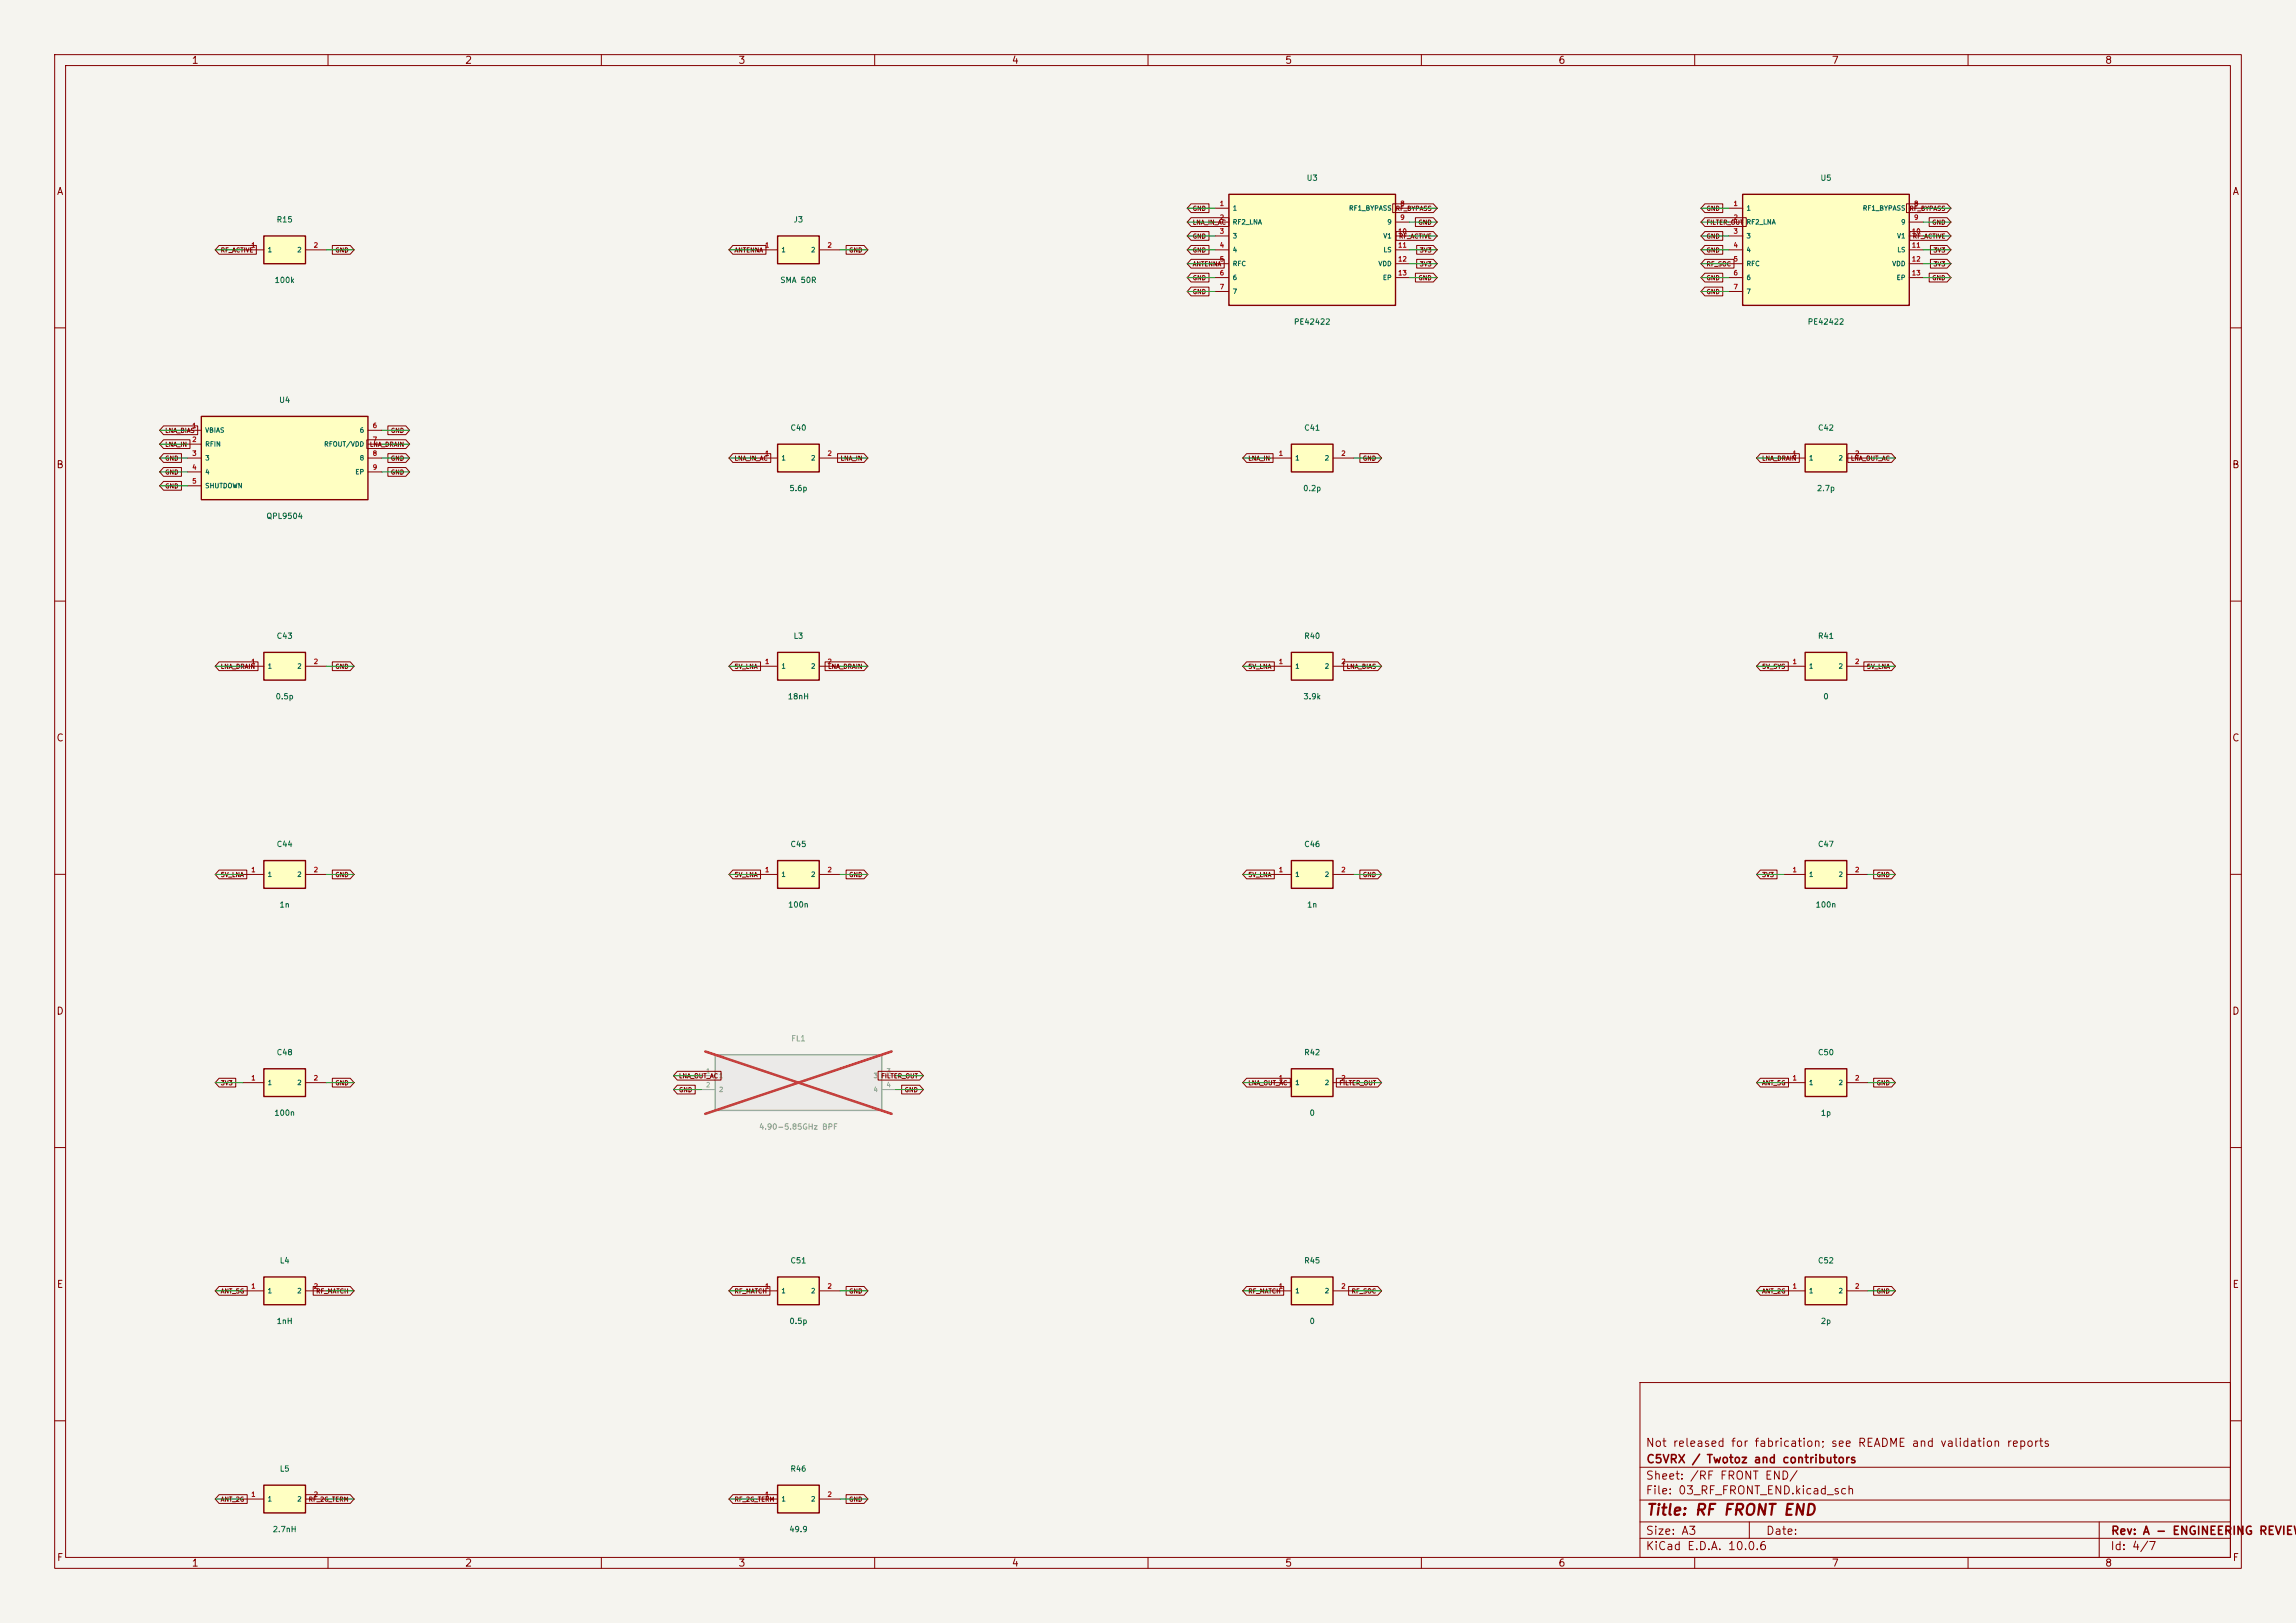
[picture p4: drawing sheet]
<svg xmlns="http://www.w3.org/2000/svg" width="420mm" height="297mm" viewBox="0 0 420 297" stroke-linecap="round" stroke-linejoin="round" font-family="sans-serif">
<defs><g id="words">
<text font-size="2" fill="#840000" x="301" y="277.8">Title: RF FRONT END</text>
<g font-size="1.5" fill="#840000">
<text x="300.9" y="265.1">Not released for fabrication; see README and validation reports</text>
<text x="301" y="268.1">C5VRX / Twotoz and contributors</text>
<text x="300.9" y="273.8">File: 03_RF_FRONT_END.kicad_sch</text>
<text x="300.9" y="271.1">Sheet: /RF FRONT END/</text>
<text x="300.9" y="281.2">Size: A3</text>
<text x="322.9" y="281.2">Date:</text>
<text x="386" y="281.2">Rev: A - ENGINEERING REVIEW</text>
<text x="300.9" y="284">KiCad E.D.A. 10.0.6</text>
<text x="385.9" y="284">Id: 4/7</text>
</g>
<g font-size="1.3" fill="#840000">
<text x="35" y="12">1</text>
<text x="85" y="12">2</text>
<text x="135" y="12">3</text>
<text x="185" y="12">4</text>
<text x="235" y="12">5</text>
<text x="285" y="12">6</text>
<text x="335" y="12">7</text>
<text x="385" y="12">8</text>
<text x="10.3" y="36">A</text>
<text x="408.3" y="36">A</text>
<text x="10.2" y="86">B</text>
<text x="408.2" y="86">B</text>
<text x="10.2" y="136">C</text>
<text x="408.2" y="136">C</text>
<text x="10.2" y="186">D</text>
<text x="408.2" y="186">D</text>
<text x="10.3" y="236">E</text>
<text x="408.3" y="236">E</text>
<text x="10.3" y="286">F</text>
<text x="35" y="287">1</text>
<text x="85" y="287">2</text>
<text x="135" y="287">3</text>
<text x="185" y="287">4</text>
<text x="235" y="287">5</text>
<text x="285" y="287">6</text>
<text x="335" y="287">7</text>
<text x="385" y="287">8</text>
<text x="408.3" y="286">F</text>
</g>
<g font-size="1" fill="#006464">
<text x="238.9" y="33.3">U3</text>
<text x="332.9" y="33.3">U5</text>
<text x="50.5" y="40.9">R15</text>
<text x="145.1" y="40.9">J3</text>
<text x="50.1" y="52">100k</text>
<text x="142.6" y="52">SMA 50R</text>
<text x="236.6" y="59.6">PE42422</text>
<text x="330.6" y="59.6">PE42422</text>
<text x="51" y="74">U4</text>
<text x="144.5" y="79">C40</text>
<text x="238.5" y="79">C41</text>
<text x="332.5" y="79">C42</text>
<text x="48.6" y="95.2">QPL9504</text>
<text x="144.3" y="90.1">5.6p</text>
<text x="238.3" y="90.1">0.2p</text>
<text x="332.3" y="90.1">2.7p</text>
<text x="50.5" y="117.1">C43</text>
<text x="145.1" y="117.1">L3</text>
<text x="238.5" y="117.1">R40</text>
<text x="332.5" y="117.1">R41</text>
<text x="50.3" y="128.2">0.5p</text>
<text x="144" y="128.2">18nH</text>
<text x="238.3" y="128.2">3.9k</text>
<text x="333.4" y="128.2">0</text>
<text x="50.5" y="155.2">C44</text>
<text x="144.5" y="155.2">C45</text>
<text x="238.5" y="155.2">C46</text>
<text x="332.5" y="155.2">C47</text>
<text x="51" y="166.3">1n</text>
<text x="144.1" y="166.3">100n</text>
<text x="239" y="166.3">1n</text>
<text x="332" y="166.3">100n</text>
<text x="50.5" y="193.3">C48</text>
<text x="238.5" y="193.3">R42</text>
<text x="332.5" y="193.3">C50</text>
<text x="50.1" y="204.4">100n</text>
<text x="239.5" y="204.4">0</text>
<text x="333" y="204.4">1p</text>
<text x="51.1" y="231.4">L4</text>
<text x="144.5" y="231.4">C51</text>
<text x="238.5" y="231.4">R45</text>
<text x="332.5" y="231.4">C52</text>
<text x="50.5" y="242.5">1nH</text>
<text x="144.3" y="242.5">0.5p</text>
<text x="239.5" y="242.5">0</text>
<text x="333" y="242.5">2p</text>
<text x="51.1" y="269.5">L5</text>
<text x="144.5" y="269.5">R46</text>
<text x="49.8" y="280.6">2.7nH</text>
<text x="144.3" y="280.6">49.9</text>
</g>
<g font-size="1" fill="#939391">
<text x="144.6" y="190.8">FL1</text>
<text x="138.8" y="207">4.90-5.85GHz BPF</text>
</g>
<g font-size=".9" fill="#a90000">
<text x="223" y="37.9">1</text>
<text x="223" y="40.4">2</text>
<text x="256.1" y="37.9">8</text>
<text x="256.1" y="40.4">9</text>
<text x="317" y="37.9">1</text>
<text x="317" y="40.4">2</text>
<text x="350" y="37.9">8</text>
<text x="350" y="40.4">9</text>
<text x="45.9" y="45.5">1</text>
<text x="57.3" y="45.5">2</text>
<text x="139.8" y="45.5">1</text>
<text x="151.3" y="45.5">2</text>
<text x="223" y="43">3</text>
<text x="223" y="45.5">4</text>
<text x="255.6" y="43">10</text>
<text x="255.6" y="45.5">11</text>
<text x="317" y="43">3</text>
<text x="317" y="45.5">4</text>
<text x="349.6" y="43">10</text>
<text x="349.6" y="45.5">11</text>
<text x="223" y="48">5</text>
<text x="223" y="50.6">6</text>
<text x="223" y="53.1">7</text>
<text x="255.6" y="48">12</text>
<text x="255.6" y="50.6">13</text>
<text x="317" y="48">5</text>
<text x="317" y="50.6">6</text>
<text x="317" y="53.1">7</text>
<text x="349.6" y="48">12</text>
<text x="349.6" y="50.6">13</text>
<text x="35.1" y="78.5">1</text>
<text x="35.1" y="81.1">2</text>
<text x="35.1" y="83.6">3</text>
<text x="68.1" y="78.5">6</text>
<text x="68.1" y="81.1">7</text>
<text x="68.1" y="83.6">8</text>
<text x="139.8" y="83.6">1</text>
<text x="151.3" y="83.6">2</text>
<text x="233.8" y="83.6">1</text>
<text x="245.3" y="83.6">2</text>
<text x="327.8" y="83.6">1</text>
<text x="339.2" y="83.6">2</text>
<text x="35.1" y="86.1">4</text>
<text x="35.1" y="88.7">5</text>
<text x="68.1" y="86.1">9</text>
<text x="45.9" y="121.7">1</text>
<text x="57.3" y="121.7">2</text>
<text x="139.8" y="121.7">1</text>
<text x="151.3" y="121.7">2</text>
<text x="233.8" y="121.7">1</text>
<text x="245.3" y="121.7">2</text>
<text x="327.8" y="121.7">1</text>
<text x="339.2" y="121.7">2</text>
<text x="45.9" y="159.8">1</text>
<text x="57.3" y="159.8">2</text>
<text x="139.8" y="159.8">1</text>
<text x="151.3" y="159.8">2</text>
<text x="233.8" y="159.8">1</text>
<text x="245.3" y="159.8">2</text>
<text x="327.8" y="159.8">1</text>
<text x="339.2" y="159.8">2</text>
<text x="45.9" y="197.9">1</text>
<text x="57.3" y="197.9">2</text>
<text x="233.8" y="197.9">1</text>
<text x="245.3" y="197.9">2</text>
<text x="327.8" y="197.9">1</text>
<text x="339.2" y="197.9">2</text>
<text x="45.9" y="236">1</text>
<text x="57.3" y="236">2</text>
<text x="139.8" y="236">1</text>
<text x="151.3" y="236">2</text>
<text x="233.8" y="236">1</text>
<text x="245.3" y="236">2</text>
<text x="327.8" y="236">1</text>
<text x="339.2" y="236">2</text>
<text x="45.9" y="274.1">1</text>
<text x="57.3" y="274.1">2</text>
<text x="139.8" y="274.1">1</text>
<text x="151.3" y="274.1">2</text>
</g>
<g font-size=".9" fill="#006464">
<text x="225.4" y="38.7">1</text>
<text x="225.4" y="41.3">RF2_LNA</text>
<text x="246.7" y="38.7">RF1_BYPASS</text>
<text x="253.7" y="41.3">9</text>
<text x="319.4" y="38.7">1</text>
<text x="319.4" y="41.3">RF2_LNA</text>
<text x="340.7" y="38.7">RF1_BYPASS</text>
<text x="347.7" y="41.3">9</text>
<text x="48.9" y="46.4">1</text>
<text x="54.3" y="46.4">2</text>
<text x="142.9" y="46.4">1</text>
<text x="148.3" y="46.4">2</text>
<text x="225.4" y="43.8">3</text>
<text x="225.4" y="46.4">4</text>
<text x="252.9" y="43.8">V1</text>
<text x="253" y="46.4">LS</text>
<text x="319.4" y="43.8">3</text>
<text x="319.4" y="46.4">4</text>
<text x="346.9" y="43.8">V1</text>
<text x="347" y="46.4">LS</text>
<text x="225.4" y="48.9">RFC</text>
<text x="225.4" y="51.4">6</text>
<text x="225.4" y="54">7</text>
<text x="252.1" y="48.9">VDD</text>
<text x="252.9" y="51.4">EP</text>
<text x="319.4" y="48.9">RFC</text>
<text x="319.4" y="51.4">6</text>
<text x="319.4" y="54">7</text>
<text x="346" y="48.9">VDD</text>
<text x="346.8" y="51.4">EP</text>
<text x="37.4" y="79.4">VBIAS</text>
<text x="37.4" y="81.9">RFIN</text>
<text x="59.2" y="81.9">RFOUT/VDD</text>
<text x="65.7" y="79.4">6</text>
<text x="37.4" y="84.5">3</text>
<text x="37.4" y="87">4</text>
<text x="37.4" y="89.5">SHUTDOWN</text>
<text x="64.9" y="87">EP</text>
<text x="65.7" y="84.5">8</text>
<text x="142.9" y="84.5">1</text>
<text x="148.3" y="84.5">2</text>
<text x="236.8" y="84.5">1</text>
<text x="242.2" y="84.5">2</text>
<text x="330.8" y="84.5">1</text>
<text x="336.2" y="84.5">2</text>
<text x="48.9" y="122.6">1</text>
<text x="54.3" y="122.6">2</text>
<text x="142.9" y="122.6">1</text>
<text x="148.3" y="122.6">2</text>
<text x="236.8" y="122.6">1</text>
<text x="242.2" y="122.6">2</text>
<text x="330.8" y="122.6">1</text>
<text x="336.2" y="122.6">2</text>
<text x="48.9" y="160.7">1</text>
<text x="54.3" y="160.7">2</text>
<text x="142.9" y="160.7">1</text>
<text x="148.3" y="160.7">2</text>
<text x="236.8" y="160.7">1</text>
<text x="242.2" y="160.7">2</text>
<text x="330.8" y="160.7">1</text>
<text x="336.2" y="160.7">2</text>
<text x="48.9" y="198.8">1</text>
<text x="54.3" y="198.8">2</text>
<text x="236.8" y="198.8">1</text>
<text x="242.2" y="198.8">2</text>
<text x="330.8" y="198.8">1</text>
<text x="336.2" y="198.8">2</text>
<text x="48.9" y="236.9">1</text>
<text x="54.3" y="236.9">2</text>
<text x="142.9" y="236.9">1</text>
<text x="148.3" y="236.9">2</text>
<text x="236.8" y="236.9">1</text>
<text x="242.2" y="236.9">2</text>
<text x="330.8" y="236.9">1</text>
<text x="336.2" y="236.9">2</text>
<text x="48.9" y="275">1</text>
<text x="54.3" y="275">2</text>
<text x="142.9" y="275">1</text>
<text x="148.3" y="275">2</text>
</g>
<g font-size=".9" fill="#a5a4a2">
<text x="129.1" y="196.6">1</text>
<text x="162.1" y="196.6">3</text>
<text x="129.1" y="199.2">2</text>
<text x="162.1" y="199.2">4</text>
</g>
<g font-size=".9" fill="#939391">
<text x="159.7" y="197.5">3 FILTER_OUT</text>
<text x="131.4" y="200">2</text>
<text x="159.7" y="200">4</text>
</g>
<g font-size=".8" fill="#840000">
<text x="218.1" y="38.8">GND</text>
<text x="218.1" y="41.3">LNA_IN_AC</text>
<text x="255.2" y="38.8">RF_BYPASS</text>
<text x="259.4" y="41.3">GND</text>
<text x="312.1" y="38.8">GND</text>
<text x="312.1" y="41.3">FILTER_OUT</text>
<text x="349.2" y="38.8">RF_BYPASS</text>
<text x="353.4" y="41.3">GND</text>
<text x="40.3" y="46.4">RF_ACTIVE</text>
<text x="61.3" y="46.4">GND</text>
<text x="134.3" y="46.4">ANTENNA</text>
<text x="155.2" y="46.4">GND</text>
<text x="218.1" y="43.8">GND</text>
<text x="218.1" y="46.4">GND</text>
<text x="255.8" y="43.8">RF_ACTIVE</text>
<text x="259.6" y="46.4">3V3</text>
<text x="312.1" y="43.8">GND</text>
<text x="312.1" y="46.4">GND</text>
<text x="349.8" y="43.8">RF_ACTIVE</text>
<text x="353.6" y="46.4">3V3</text>
<text x="218.1" y="48.9">ANTENNA</text>
<text x="218.1" y="51.5">GND</text>
<text x="259.4" y="51.5">GND</text>
<text x="259.6" y="48.9">3V3</text>
<text x="312.1" y="48.9">RF_SOC</text>
<text x="312.1" y="51.5">GND</text>
<text x="353.4" y="51.5">GND</text>
<text x="353.6" y="48.9">3V3</text>
<text x="218.1" y="54">GND</text>
<text x="312.1" y="54">GND</text>
<text x="30.1" y="79.4">LNA_BIAS</text>
<text x="30.1" y="81.9">LNA_IN</text>
<text x="67.6" y="81.9">LNA_DRAIN</text>
<text x="71.4" y="79.4">GND</text>
<text x="30.1" y="89.6">GND</text>
<text x="30.1" y="84.5">GND</text>
<text x="30.1" y="87">GND</text>
<text x="71.4" y="84.5">GND</text>
<text x="71.4" y="87">GND</text>
<text x="134.3" y="84.5">LNA_IN_AC</text>
<text x="153.7" y="84.5">LNA_IN</text>
<text x="228.3" y="84.5">LNA_IN</text>
<text x="249.2" y="84.5">GND</text>
<text x="322.2" y="84.5">LNA_DRAIN</text>
<text x="338.5" y="84.5">LNA_OUT_AC</text>
<text x="40.3" y="122.6">LNA_DRAIN</text>
<text x="61.3" y="122.6">GND</text>
<text x="134.3" y="122.6">5V_LNA</text>
<text x="151.4" y="122.6">LNA_DRAIN</text>
<text x="228.3" y="122.6">5V_LNA</text>
<text x="246.2" y="122.6">LNA_BIAS</text>
<text x="322.2" y="122.6">5V_SYS</text>
<text x="341.4" y="122.6">5V_LNA</text>
<text x="40.3" y="160.7">5V_LNA</text>
<text x="61.3" y="160.7">GND</text>
<text x="134.3" y="160.7">5V_LNA</text>
<text x="155.2" y="160.7">GND</text>
<text x="228.3" y="160.7">5V_LNA</text>
<text x="249.2" y="160.7">GND</text>
<text x="322.2" y="160.7">3V3</text>
<text x="343.2" y="160.7">GND</text>
<text x="124.1" y="197.5">LNA_OUT_AC1</text>
<text x="40.3" y="198.8">3V3</text>
<text x="61.3" y="198.8">GND</text>
<text x="124.1" y="200.1">GND</text>
<text x="165.4" y="200.1">GND</text>
<text x="228.3" y="198.8">LNA_OUT_AC</text>
<text x="244.9" y="198.8">FILTER_OUT</text>
<text x="322.2" y="198.8">ANT_5G</text>
<text x="343.2" y="198.8">GND</text>
<text x="40.3" y="236.9">ANT_5G</text>
<text x="57.7" y="236.9">RF_MATCH</text>
<text x="134.3" y="236.9">RF_MATCH</text>
<text x="155.2" y="236.9">GND</text>
<text x="228.3" y="236.9">RF_MATCH</text>
<text x="247.2" y="236.9">RF_SOC</text>
<text x="322.2" y="236.9">ANT_2G</text>
<text x="343.2" y="236.9">GND</text>
<text x="40.3" y="275">ANT_2G</text>
<text x="56.4" y="275">RF_2G_TERM</text>
<text x="134.3" y="275">RF_2G_TERM</text>
<text x="155.2" y="275">GND</text>
</g>
</g></defs>
<path d="M0 0h420v297h-420z" fill="#f5f4ef" stroke="#f5f4ef" stroke-width=".18"/>
<g fill="none" stroke="#840000" stroke-width=".18">
<path d="M10 10h400v277h-400zM12 12h396v273h-396zM60 10v2M110 10v2M160 10v2M210 10v2M260 10v2M310 10v2M360 10v2M10 60h2M408 60h2M10 110h2"/>
<path d="M408 110h2M10 160h2M408 160h2M10 210h2M408 210h2M300 253h108v32h-108zM10 260h2M300 278.5h108M300 274.5h108M300 268.5h108M320 278.5v3M384 278.5v6.5"/>
<path d="M408 260h2M60 285v2M110 285v2M160 285v2M210 285v2M260 285v2M300 281.5h108M310 285v2M360 285v2"/>
</g>
<path d="M224.8 35.6h30.5v20.3h-30.5z" fill="#ffffc2"/>
<path d="M224.8 35.6h30.5v20.3h-30.5z" fill="none" stroke="#840000" stroke-width=".25"/>
<g fill="none" stroke="#840000" stroke-width=".18">
<path d="M222.2 38.1h2.6M255.3 38.1h2.5M222.2 40.6h2.6M222.2 43.2h2.6M222.2 45.7h2.6M222.2 48.3h2.6M222.2 50.8h2.6M222.2 53.3h2.6M255.3 40.6h2.5M255.3 43.2h2.5M255.3 45.7h2.5M255.3 48.3h2.5"/>
<path d="M255.3 50.8h2.5"/>
</g>
<path d="M236.2 195.6h7.6v5.1h-7.6z" fill="#ffffc2"/>
<path d="M236.2 195.6h7.6v5.1h-7.6z" fill="none" stroke="#840000" stroke-width=".25"/>
<path d="M232.4 198.1h3.8M243.8 198.1h3.8" fill="none" stroke="#840000" stroke-width=".18"/>
<path d="M330.2 81.3h7.6v5.1h-7.6z" fill="#ffffc2"/>
<path d="M330.2 81.3h7.6v5.1h-7.6z" fill="none" stroke="#840000" stroke-width=".25"/>
<path d="M326.4 83.8h3.8M337.8 83.8h3.8" fill="none" stroke="#840000" stroke-width=".18"/>
<path d="M330.2 157.5h7.6v5.1h-7.6z" fill="#ffffc2"/>
<path d="M330.2 157.5h7.6v5.1h-7.6z" fill="none" stroke="#840000" stroke-width=".25"/>
<path d="M326.4 160h3.8M337.8 160h3.8" fill="none" stroke="#840000" stroke-width=".18"/>
<path d="M142.2 43.2h7.7v5.1h-7.7z" fill="#ffffc2"/>
<path d="M142.2 43.2h7.7v5.1h-7.7z" fill="none" stroke="#840000" stroke-width=".25"/>
<path d="M138.4 45.7h3.8M149.9 45.7h3.8" fill="none" stroke="#840000" stroke-width=".18"/>
<path d="M48.3 195.6h7.6v5.1h-7.6z" fill="#ffffc2"/>
<path d="M48.3 195.6h7.6v5.1h-7.6z" fill="none" stroke="#840000" stroke-width=".25"/>
<path d="M44.4 198.1h3.9M55.9 198.1h3.8" fill="none" stroke="#840000" stroke-width=".18"/>
<path d="M236.2 157.5h7.6v5.1h-7.6z" fill="#ffffc2"/>
<path d="M236.2 157.5h7.6v5.1h-7.6z" fill="none" stroke="#840000" stroke-width=".25"/>
<path d="M232.4 160h3.8M243.8 160h3.8" fill="none" stroke="#840000" stroke-width=".18"/>
<path d="M48.3 157.5h7.6v5.1h-7.6z" fill="#ffffc2"/>
<path d="M48.3 157.5h7.6v5.1h-7.6z" fill="none" stroke="#840000" stroke-width=".25"/>
<path d="M44.4 160h3.9M55.9 160h3.8" fill="none" stroke="#840000" stroke-width=".18"/>
<path d="M48.3 43.2h7.6v5.1h-7.6z" fill="#ffffc2"/>
<path d="M48.3 43.2h7.6v5.1h-7.6z" fill="none" stroke="#840000" stroke-width=".25"/>
<path d="M44.4 45.7h3.9M55.9 45.7h3.8" fill="none" stroke="#840000" stroke-width=".18"/>
<path d="M142.2 119.4h7.7v5.1h-7.7z" fill="#ffffc2"/>
<path d="M142.2 119.4h7.7v5.1h-7.7z" fill="none" stroke="#840000" stroke-width=".25"/>
<path d="M138.4 121.9h3.8M149.9 121.9h3.8" fill="none" stroke="#840000" stroke-width=".18"/>
<path d="M330.2 119.4h7.6v5.1h-7.6z" fill="#ffffc2"/>
<path d="M330.2 119.4h7.6v5.1h-7.6z" fill="none" stroke="#840000" stroke-width=".25"/>
<path d="M326.4 121.9h3.8M337.8 121.9h3.8" fill="none" stroke="#840000" stroke-width=".18"/>
<path d="M318.8 35.6h30.4v20.3h-30.4z" fill="#ffffc2"/>
<path d="M318.8 35.6h30.4v20.3h-30.4z" fill="none" stroke="#840000" stroke-width=".25"/>
<g fill="none" stroke="#840000" stroke-width=".18">
<path d="M316.2 38.1h2.6M349.2 38.1h2.6M316.2 40.6h2.6M316.2 43.2h2.6M316.2 45.7h2.6M316.2 48.3h2.6M316.2 50.8h2.6M316.2 53.3h2.6M349.2 40.6h2.6M349.2 43.2h2.6M349.2 45.7h2.6M349.2 48.3h2.6"/>
<path d="M349.2 50.8h2.6"/>
</g>
<path d="M236.2 233.7h7.6v5.1h-7.6z" fill="#ffffc2"/>
<path d="M236.2 233.7h7.6v5.1h-7.6z" fill="none" stroke="#840000" stroke-width=".25"/>
<path d="M232.4 236.2h3.8M243.8 236.2h3.8" fill="none" stroke="#840000" stroke-width=".18"/>
<path d="M48.3 119.4h7.6v5.1h-7.6z" fill="#ffffc2"/>
<path d="M48.3 119.4h7.6v5.1h-7.6z" fill="none" stroke="#840000" stroke-width=".25"/>
<path d="M44.4 121.9h3.9M55.9 121.9h3.8" fill="none" stroke="#840000" stroke-width=".18"/>
<path d="M236.2 119.4h7.6v5.1h-7.6z" fill="#ffffc2"/>
<path d="M236.2 119.4h7.6v5.1h-7.6z" fill="none" stroke="#840000" stroke-width=".25"/>
<path d="M232.4 121.9h3.8M243.8 121.9h3.8" fill="none" stroke="#840000" stroke-width=".18"/>
<path d="M142.2 233.7h7.7v5.1h-7.7z" fill="#ffffc2"/>
<path d="M142.2 233.7h7.7v5.1h-7.7z" fill="none" stroke="#840000" stroke-width=".25"/>
<path d="M138.4 236.2h3.8M149.9 236.2h3.8" fill="none" stroke="#840000" stroke-width=".18"/>
<path d="M36.8 76.2h30.5v15.2h-30.5z" fill="#ffffc2"/>
<path d="M36.8 76.2h30.5v15.2h-30.5z" fill="none" stroke="#840000" stroke-width=".25"/>
<path d="M34.3 78.7h2.5M67.3 78.7h2.5M34.3 81.3h2.5M34.3 83.8h2.5M34.3 86.4h2.5M34.3 88.9h2.5M67.3 81.3h2.5M67.3 83.8h2.5M67.3 86.4h2.5" fill="none" stroke="#840000" stroke-width=".18"/>
<path d="M130.8 193h30.5v10.2h-30.5z" fill="#ebeae8"/>
<path d="M130.8 193h30.5v10.2h-30.5z" fill="none" stroke="#9c9b98" stroke-width=".25"/>
<path d="M128.3 196.9h2.5M128.3 199.4h2.5M161.3 196.9h2.5M161.3 199.4h2.5" fill="none" stroke="#9c9b98" stroke-width=".18"/>
<path d="M129 192.4l34.1 11.4M163.1 192.4l-34.1 11.4" fill="none" stroke="#e12e31" stroke-width=".46"/>
<path d="M142.2 157.5h7.7v5.1h-7.7z" fill="#ffffc2"/>
<path d="M142.2 157.5h7.7v5.1h-7.7z" fill="none" stroke="#840000" stroke-width=".25"/>
<path d="M138.4 160h3.8M149.9 160h3.8" fill="none" stroke="#840000" stroke-width=".18"/>
<path d="M142.2 81.3h7.7v5.1h-7.7z" fill="#ffffc2"/>
<path d="M142.2 81.3h7.7v5.1h-7.7z" fill="none" stroke="#840000" stroke-width=".25"/>
<path d="M138.4 83.8h3.8M149.9 83.8h3.8" fill="none" stroke="#840000" stroke-width=".18"/>
<path d="M236.2 81.3h7.6v5.1h-7.6z" fill="#ffffc2"/>
<path d="M236.2 81.3h7.6v5.1h-7.6z" fill="none" stroke="#840000" stroke-width=".25"/>
<path d="M232.4 83.8h3.8M243.8 83.8h3.8" fill="none" stroke="#840000" stroke-width=".18"/>
<path d="M330.2 233.7h7.6v5.1h-7.6z" fill="#ffffc2"/>
<path d="M330.2 233.7h7.6v5.1h-7.6z" fill="none" stroke="#840000" stroke-width=".25"/>
<path d="M326.4 236.2h3.8M337.8 236.2h3.8" fill="none" stroke="#840000" stroke-width=".18"/>
<path d="M48.3 271.8h7.6v5.1h-7.6z" fill="#ffffc2"/>
<path d="M48.3 271.8h7.6v5.1h-7.6z" fill="none" stroke="#840000" stroke-width=".25"/>
<path d="M44.4 274.3h3.9M55.9 274.3h3.8" fill="none" stroke="#840000" stroke-width=".18"/>
<path d="M330.2 195.6h7.6v5.1h-7.6z" fill="#ffffc2"/>
<path d="M330.2 195.6h7.6v5.1h-7.6z" fill="none" stroke="#840000" stroke-width=".25"/>
<path d="M326.4 198.1h3.8M337.8 198.1h3.8" fill="none" stroke="#840000" stroke-width=".18"/>
<path d="M142.2 271.8h7.7v5.1h-7.7z" fill="#ffffc2"/>
<path d="M142.2 271.8h7.7v5.1h-7.7z" fill="none" stroke="#840000" stroke-width=".25"/>
<path d="M138.4 274.3h3.8M149.9 274.3h3.8" fill="none" stroke="#840000" stroke-width=".18"/>
<path d="M48.3 233.7h7.6v5.1h-7.6z" fill="#ffffc2"/>
<path d="M48.3 233.7h7.6v5.1h-7.6z" fill="none" stroke="#840000" stroke-width=".25"/>
<g fill="none" stroke="#840000" stroke-width=".18">
<path d="M217.9 37.3h3.2v1.6h-3.2l-.7-.8zM217.9 39.8h6.9v1.6h-6.9l-.7-.8zM254.8 37.3h7.4l.7 .8-.7 .8h-7.4zM258.9 39.8h3.3l.7 .8-.7 .8h-3.3zM311.9 37.3h3.2v1.6h-3.2l-.8-.8zM311.9 39.8h7.5v1.6h-7.5l-.8-.8zM348.7 37.3h7.5l.7 .8-.7 .8h-7.5zM352.9 39.8h3.3l.7 .8-.7 .8h-3.3zM40.1 44.9h6.8v1.6h-6.8l-.7-.8zM60.8 44.9h3.3l.7 .8-.7 .8h-3.3zM134 44.9h6.1v1.6h-6.1l-.7-.8zM154.8 44.9h3.2l.7 .8-.7 .8h-3.2z"/>
<path d="M217.9 42.4h3.2v1.6h-3.2l-.7-.8zM217.9 44.9h3.2v1.6h-3.2l-.7-.8zM217.9 47.5h6v1.6h-6l-.7-.8zM217.9 50h3.2v1.6h-3.2l-.7-.8zM217.9 52.5h3.2v1.6h-3.2l-.7-.8zM255.4 42.4h6.8l.7 .8-.7 .8h-6.8zM258.9 50h3.3l.7 .8-.7 .8h-3.3zM259.1 44.9h3.1l.7 .8-.7 .8h-3.1zM259.1 47.5h3.1l.7 .8-.7 .8h-3.1zM311.9 42.4h3.2v1.6h-3.2l-.8-.8zM311.9 47.5h5.3v1.6h-5.3l-.8-.8zM311.9 50h3.2v1.6h-3.2l-.8-.8z"/>
<path d="M311.9 52.5h3.2v1.6h-3.2l-.8-.8zM311.9 44.9h3.2v1.6h-3.2l-.8-.8zM349.3 42.4h6.9l.7 .8-.7 .8h-6.9zM352.9 50h3.3l.7 .8-.7 .8h-3.3zM353.1 44.9h3.1l.7 .8-.7 .8h-3.1zM353.1 47.5h3.1l.7 .8-.7 .8h-3.1zM29.9 77.9h6.3v1.6h-6.3l-.7-.8zM71 77.9h3.2l.7 .8-.7 .8h-3.2zM29.9 80.5h4.9v1.6h-4.9l-.7-.8zM29.9 88.1h3.3v1.6h-3.3l-.7-.8zM29.9 83h3.3v1.6h-3.3l-.7-.8zM29.9 85.6h3.3v1.6h-3.3l-.7-.8z"/>
<path d="M67.1 80.5h7.1l.7 .8-.7 .8h-7.1zM71 83h3.2l.7 .8-.7 .8h-3.2zM71 85.6h3.2l.7 .8-.7 .8h-3.2zM134 83h7v1.6h-7l-.7-.8zM153.2 83h4.8l.7 .8-.7 .8h-4.8zM228 83h4.9v1.6h-4.9l-.7-.8zM248.8 83h3.2l.7 .8-.7 .8h-3.2zM322 83h7.1v1.6h-7.1l-.7-.8zM338 83h8l.7 .8-.7 .8h-8zM40.1 121.1h7.1v1.6h-7.1l-.7-.8zM60.8 121.1h3.3l.7 .8-.7 .8h-3.3zM134 121.1h5.1v1.6h-5.1l-.7-.8z"/>
<path d="M150.9 121.1h7.1l.7 .8-.7 .8h-7.1zM228 121.1h5.1v1.6h-5.1l-.7-.8zM245.8 121.1h6.2l.7 .8-.7 .8h-6.2zM322 121.1h5.1v1.6h-5.1l-.7-.8zM340.9 121.1h5.1l.7 .8-.7 .8h-5.1zM40.1 159.2h5v1.6h-5l-.7-.8zM60.8 159.2h3.3l.7 .8-.7 .8h-3.3zM134 159.2h5.1v1.6h-5.1l-.7-.8zM154.8 159.2h3.2l.7 .8-.7 .8h-3.2zM228 159.2h5.1v1.6h-5.1l-.7-.8zM248.8 159.2h3.2l.7 .8-.7 .8h-3.2zM322 159.2h3.1v1.6h-3.1l-.7-.8z"/>
<path d="M342.7 159.2h3.3l.7 .8-.7 .8h-3.3zM40.1 197.3h3v1.6h-3l-.7-.8zM60.8 197.3h3.3l.7 .8-.7 .8h-3.3zM123.9 198.6h3.3v1.6h-3.3l-.7-.8zM123.9 196h8v1.7h-8l-.7-.8zM160.6 196h7.6l.7 .9-.7 .8h-7.6zM164.9 198.6h3.3l.7 .8-.7 .8h-3.3zM228 197.3h8v1.6h-8l-.7-.8zM244.4 197.3h7.6l.7 .8-.7 .8h-7.6zM322 197.3h5.2v1.6h-5.2l-.7-.8zM342.7 197.3h3.3l.7 .8-.7 .8h-3.3zM40.1 235.4h5.1v1.6h-5.1l-.7-.8z"/>
<path d="M44.4 236.2h3.9M55.9 236.2h3.8M57.3 235.4h6.8l.7 .8-.7 .8h-6.8zM134 235.4h6.8v1.6h-6.8l-.7-.8zM154.8 235.4h3.2l.7 .8-.7 .8h-3.2zM228 235.4h6.8v1.6h-6.8l-.7-.8zM246.7 235.4h5.3l.7 .8-.7 .8h-5.3zM322 235.4h5.2v1.6h-5.2l-.7-.8zM342.7 235.4h3.3l.7 .8-.7 .8h-3.3zM40.1 273.5h5.1v1.6h-5.1l-.7-.8zM55.9 273.5h8.2l.7 .8-.7 .8h-8.2zM134 273.5h8.2v1.6h-8.2l-.7-.8z"/>
<path d="M154.8 273.5h3.2l.7 .8-.7 .8h-3.2z"/>
</g>
<g fill="none" stroke="#009600" stroke-width=".18">
<path d="M217.2 38.1h5M257.8 38.1h5.1M311.1 38.1h5.1M351.8 38.1h5.1M39.4 45.7h5M59.7 45.7h5.1M133.3 45.7h5.1M153.7 45.7h5M217.2 45.7h5M217.2 40.6h5M217.2 43.2h5M217.2 48.3h5"/>
<path d="M217.2 50.8h5M217.2 53.3h5M257.8 45.7h5.1M257.8 40.6h5.1M257.8 43.2h5.1M257.8 48.3h5.1M257.8 50.8h5.1M311.1 45.7h5.1M311.1 40.6h5.1M311.1 43.2h5.1M311.1 48.3h5.1M311.1 50.8h5.1"/>
<path d="M311.1 53.3h5.1M351.8 45.7h5.1M351.8 40.6h5.1M351.8 43.2h5.1M351.8 48.3h5.1M351.8 50.8h5.1M29.2 78.7h5.1M69.8 78.7h5.1M29.2 83.8h5.1M29.2 81.3h5.1M29.2 88.9h5.1M29.2 86.4h5.1"/>
<path d="M69.8 83.8h5.1M69.8 81.3h5.1M69.8 86.4h5.1M133.3 83.8h5.1M153.7 83.8h5M227.3 83.8h5.1M247.6 83.8h5.1M321.3 83.8h5.1M341.6 83.8h5.1M39.4 121.9h5M59.7 121.9h5.1M133.3 121.9h5.1"/>
<path d="M153.7 121.9h5M227.3 121.9h5.1M247.6 121.9h5.1M321.3 121.9h5.1M341.6 121.9h5.1M39.4 160h5M59.7 160h5.1M133.3 160h5.1M153.7 160h5M227.3 160h5.1M247.6 160h5.1M321.3 160h5.1"/>
<path d="M341.6 160h5.1M39.4 198.1h5M59.7 198.1h5.1M123.2 196.9h5.1M123.2 199.4h5.1M163.8 196.9h5.1M163.8 199.4h5.1M227.3 198.1h5.1M247.6 198.1h5.1M321.3 198.1h5.1M341.6 198.1h5.1M39.4 236.2h5"/>
<path d="M59.7 236.2h5.1M133.3 236.2h5.1M153.7 236.2h5M227.3 236.2h5.1M247.6 236.2h5.1M321.3 236.2h5.1M341.6 236.2h5.1M39.4 274.3h5M59.7 274.3h5.1M133.3 274.3h5.1M153.7 274.3h5"/>
</g>
<use href="#words"/>
</svg>
